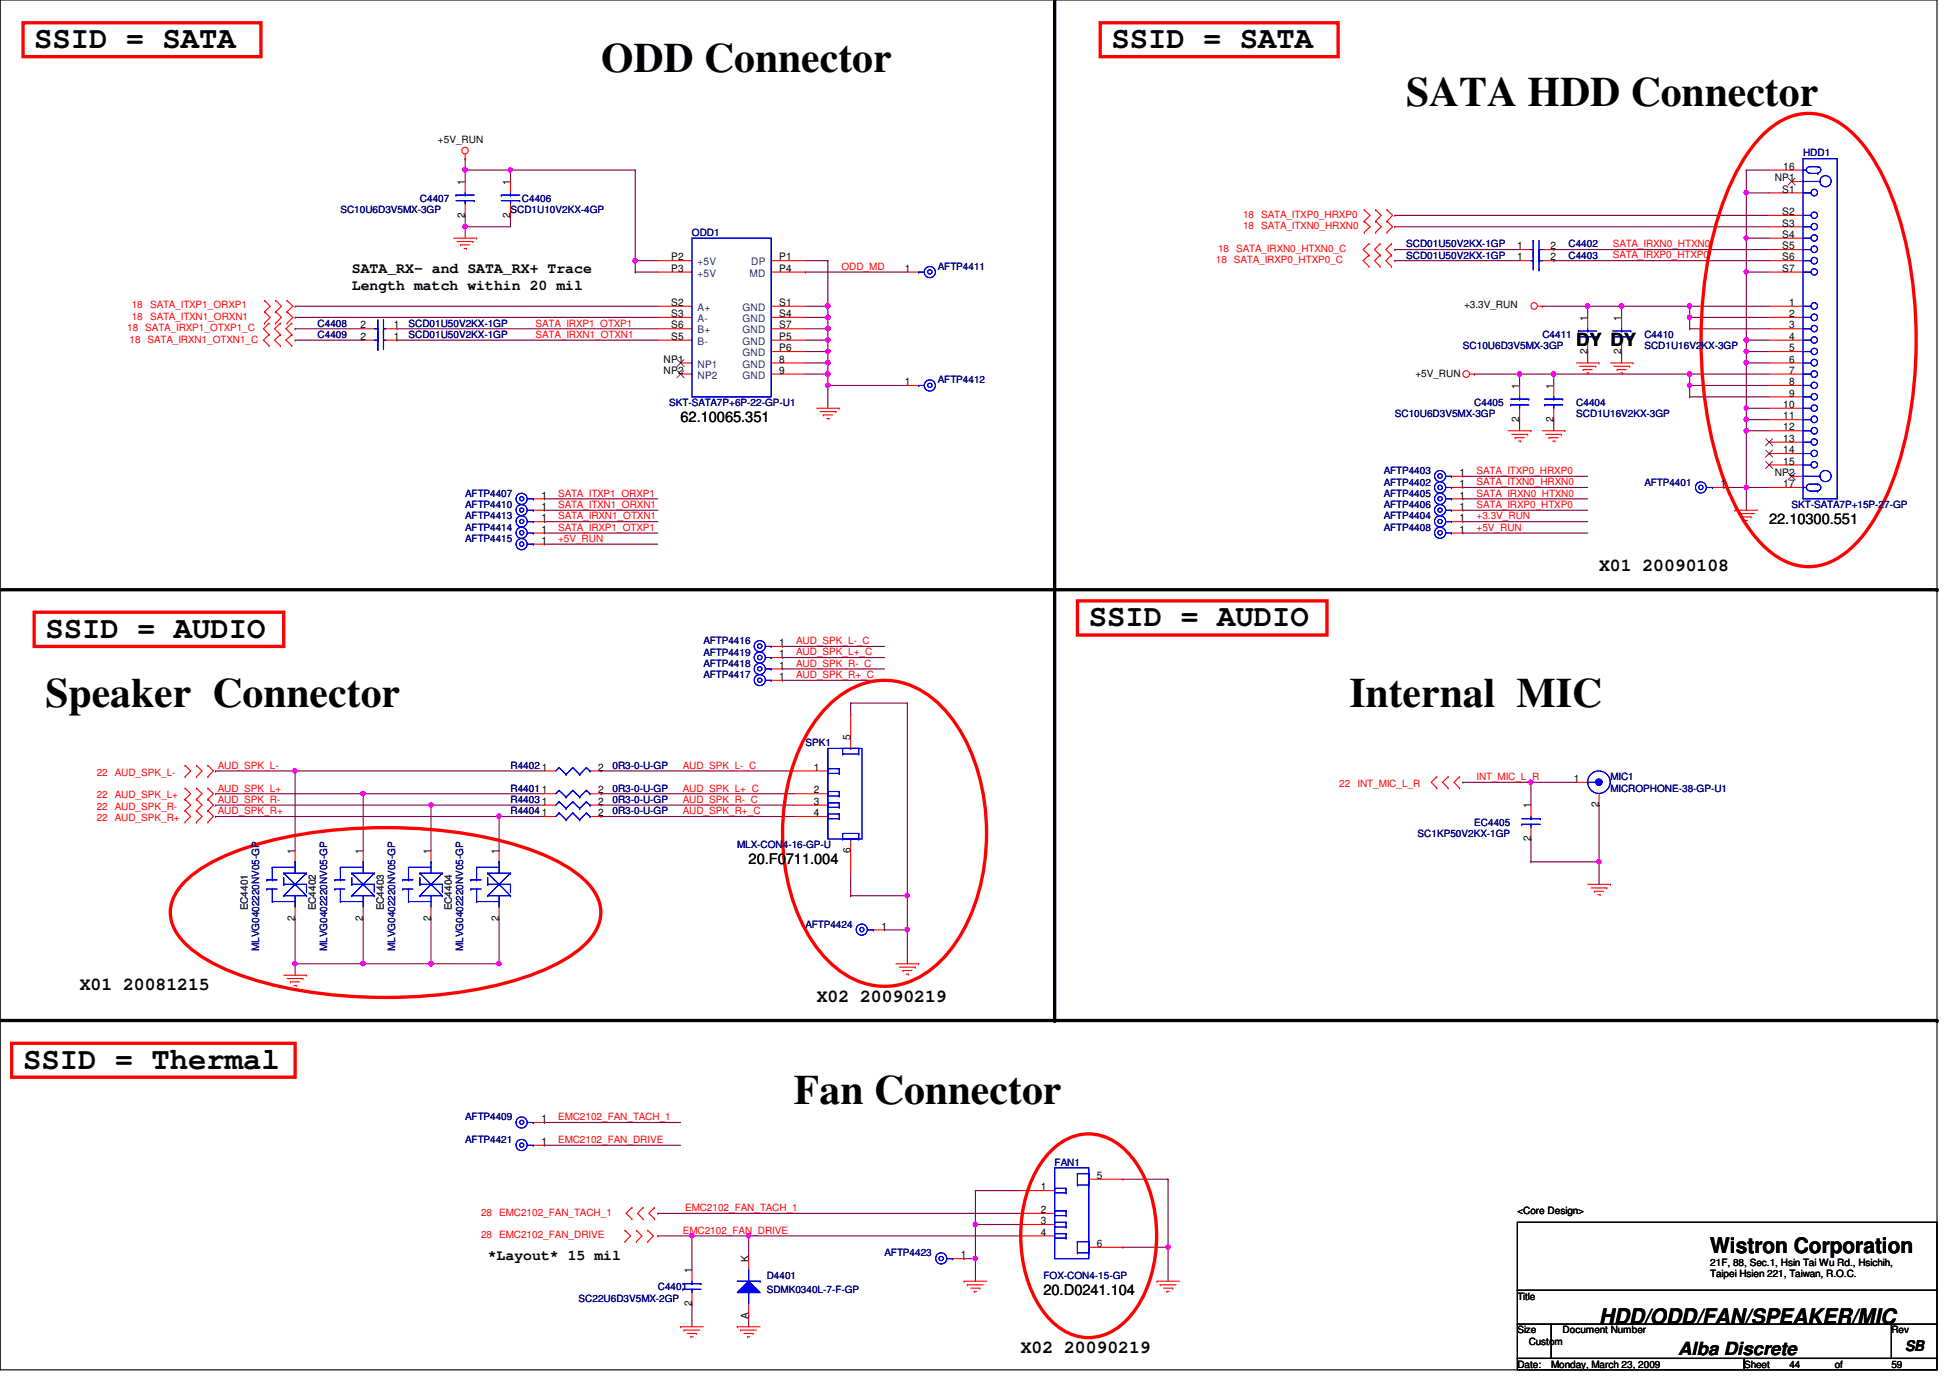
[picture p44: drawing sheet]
<svg xmlns="http://www.w3.org/2000/svg" width="297mm" height="210mm" viewBox="0 0 297 210" stroke-linecap="round" stroke-linejoin="round" font-family="sans-serif">
<defs><g id="words">
<g font-size="6.3">
<text x="91.6" y="11">ODD Connector</text>
<text x="214.2" y="16.2">SATA HDD Connector</text>
<text x="6.9" y="107.7">Speaker Connector</text>
<text x="205.6" y="107.7">Internal MIC</text>
<text x="120.9" y="168.1">Fan Connector</text>
</g>
<g font-size="4.7">
<text x="5.2" y="7.3">SSID = SATA</text>
<text x="169.3" y="7.3">SSID = SATA</text>
<text x="165.9" y="95.4">SSID = AUDIO</text>
<text x="6.9" y="97.1">SSID = AUDIO</text>
<text x="3.5" y="162.8">SSID = Thermal</text>
</g>
<g font-size="3.3">
<text x="260.5" y="190.9">Wistron Corporation</text>
<text x="243.6" y="201.6">HDD/ODD/FAN/SPEAKER/MIC</text>
</g>
<g font-size="2.8">
<text x="240.1" y="52.7">DY DY</text>
<text x="243.6" y="87">X01 20090108</text>
<text x="12.1" y="150.9">X01 20081215</text>
<text x="124.4" y="152.6">X02 20090219</text>
<text x="155.5" y="206.1">X02 20090219</text>
<text x="255.6" y="206.3">Alba Discrete</text>
</g>
<g font-size="2.2">
<text x="53.6" y="41.6">SATA_RX- and SATA_RX+ Trace</text>
<text x="53.6" y="44.1">Length match within 20 mil</text>
<text x="103.7" y="64.2">62.10065.351</text>
<text x="269.5" y="79.8">22.10300.551</text>
<text x="114" y="131.6">20.F0711.004</text>
<text x="74.3" y="191.9">*Layout* 15 mil</text>
<text x="159" y="197.2">20.D0241.104</text>
<text x="290.2" y="205.8">SB</text>
</g>
<g font-size="1.6">
<text x="70.8" y="28.2" transform="rotate(-90 70.8 28.2)">1</text>
<text x="77.7" y="28.2" transform="rotate(-90 77.7 28.2)">1</text>
<text x="270.3" y="27.6">NP1</text>
<text x="271.5" y="29.3">S1</text>
<text x="271.6" y="25.9">16</text>
<text x="70.8" y="33.1" transform="rotate(-90 70.8 33.1)">2</text>
<text x="77.7" y="33.1" transform="rotate(-90 77.7 33.1)">2</text>
<text x="271.5" y="32.8">S2</text>
<text x="271.5" y="34.5">S3</text>
<text x="102.2" y="39.7">P2</text>
<text x="102.2" y="41.4">P3</text>
<text x="118.7" y="39.7">P1</text>
<text x="118.7" y="41.4">P4</text>
<text x="137.8" y="41.4">1</text>
<text x="231.1" y="39.7">1</text>
<text x="231.1" y="38">1</text>
<text x="236.2" y="39.7">2</text>
<text x="236.2" y="38">2</text>
<text x="271.5" y="36.2">S4</text>
<text x="271.5" y="38">S5</text>
<text x="271.5" y="39.7">S6</text>
<text x="271.5" y="41.4">S7</text>
<text x="102.2" y="46.6">S2</text>
<text x="118.7" y="46.6">S1</text>
<text x="272.5" y="46.6">1</text>
<text x="54.9" y="51.8">2</text>
<text x="54.9" y="50">2</text>
<text x="60" y="51.8">1</text>
<text x="60" y="50">1</text>
<text x="102.2" y="48.3">S3</text>
<text x="102.2" y="51.8">S5</text>
<text x="102.2" y="50">S6</text>
<text x="118.7" y="48.3">S4</text>
<text x="118.7" y="50">S7</text>
<text x="118.7" y="51.8">P5</text>
<text x="118.7" y="53.5">P6</text>
<text x="241.8" y="53.9" transform="rotate(-90 241.8 53.9)">2</text>
<text x="241.8" y="48.9" transform="rotate(-90 241.8 48.9)">1</text>
<text x="247" y="53.9" transform="rotate(-90 247 53.9)">2</text>
<text x="247" y="48.9" transform="rotate(-90 247 48.9)">1</text>
<text x="272.5" y="48.3">2</text>
<text x="272.5" y="50">3</text>
<text x="272.5" y="51.8">4</text>
<text x="272.5" y="53.5">5</text>
<text x="101.1" y="55.2">NP1</text>
<text x="101.1" y="56.9">NP2</text>
<text x="118.7" y="55.2">8</text>
<text x="118.7" y="56.9">9</text>
<text x="137.8" y="58.7">1</text>
<text x="231.4" y="59.2" transform="rotate(-90 231.4 59.2)">1</text>
<text x="236.6" y="59.2" transform="rotate(-90 236.6 59.2)">1</text>
<text x="272.5" y="55.2">6</text>
<text x="272.5" y="56.9">7</text>
<text x="272.5" y="58.7">8</text>
<text x="231.4" y="64.3" transform="rotate(-90 231.4 64.3)">2</text>
<text x="236.6" y="64.3" transform="rotate(-90 236.6 64.3)">2</text>
<text x="271.6" y="62.1">10</text>
<text x="271.6" y="63.9">11</text>
<text x="271.6" y="65.6">12</text>
<text x="272.5" y="60.4">9</text>
<text x="271.6" y="67.3">13</text>
<text x="271.6" y="69">14</text>
<text x="271.6" y="70.8">15</text>
<text x="82.5" y="75.9">1</text>
<text x="82.5" y="77.7">1</text>
<text x="222.3" y="74.2">1</text>
<text x="222.3" y="72.5">1</text>
<text x="222.3" y="75.9">1</text>
<text x="222.3" y="77.7">1</text>
<text x="262.1" y="74.2">1</text>
<text x="270.3" y="72.5">NP2</text>
<text x="271.6" y="74.2">17</text>
<text x="82.5" y="82.8">1</text>
<text x="82.5" y="79.4">1</text>
<text x="82.5" y="81.2">1</text>
<text x="222.3" y="79.4">1</text>
<text x="222.3" y="81.2">1</text>
<text x="118.7" y="98.4">1</text>
<text x="118.7" y="101.9">1</text>
<text x="118.7" y="100.1">1</text>
<text x="118.7" y="103.6">1</text>
<text x="129.5" y="112.8" transform="rotate(-90 129.5 112.8)">5</text>
<text x="82.5" y="117.4">1</text>
<text x="91.1" y="117.4">2</text>
<text x="124" y="117.4">1</text>
<text x="239.7" y="119.1">1</text>
<text x="82.5" y="120.9">1</text>
<text x="82.5" y="122.6">1</text>
<text x="82.5" y="124.3">1</text>
<text x="91.1" y="120.9">2</text>
<text x="91.1" y="122.6">2</text>
<text x="91.1" y="124.3">2</text>
<text x="124" y="120.9">2</text>
<text x="124" y="122.6">3</text>
<text x="124" y="124.3">4</text>
<text x="233.2" y="123.1" transform="rotate(-90 233.2 123.1)">1</text>
<text x="243.5" y="123" transform="rotate(-90 243.5 123)">2</text>
<text x="44.9" y="130" transform="rotate(-90 44.9 130)">1</text>
<text x="55.3" y="130" transform="rotate(-90 55.3 130)">1</text>
<text x="65.6" y="130" transform="rotate(-90 65.6 130)">1</text>
<text x="76" y="130" transform="rotate(-90 76 130)">1</text>
<text x="129.5" y="129.9" transform="rotate(-90 129.5 129.9)">6</text>
<text x="233.2" y="128.1" transform="rotate(-90 233.2 128.1)">2</text>
<text x="44.9" y="140.3" transform="rotate(-90 44.9 140.3)">2</text>
<text x="55.3" y="140.3" transform="rotate(-90 55.3 140.3)">2</text>
<text x="65.6" y="140.3" transform="rotate(-90 65.6 140.3)">2</text>
<text x="76" y="140.3" transform="rotate(-90 76 140.3)">2</text>
<text x="134.3" y="141.6">1</text>
<text x="82.5" y="170.9">1</text>
<text x="82.5" y="174.4">1</text>
<text x="167.1" y="179.6">5</text>
<text x="158.5" y="181.3">1</text>
<text x="158.5" y="184.8">2</text>
<text x="146.3" y="191.7">1</text>
<text x="158.5" y="186.5">3</text>
<text x="158.5" y="188.2">4</text>
<text x="167.1" y="189.9">6</text>
<text x="105.4" y="193.9" transform="rotate(-90 105.4 193.9)">1</text>
<text x="114" y="192.2" transform="rotate(-90 114 192.2)">K</text>
<text x="105.4" y="199" transform="rotate(-90 105.4 199)">2</text>
<text x="114" y="200.9" transform="rotate(-90 114 200.9)">A</text>
</g>
<g font-size="1.6" fill="#004080">
<text x="106.3" y="40.4">+5V</text>
<text x="114.4" y="40.4">DP</text>
<text x="106.3" y="47.4">A+</text>
<text x="106.3" y="42.2">+5V</text>
<text x="113.1" y="47.4">GND</text>
<text x="114.2" y="42.2">MD</text>
<text x="106.3" y="49.1">A-</text>
<text x="106.3" y="52.5">B-</text>
<text x="106.3" y="50.8">B+</text>
<text x="113.1" y="49.1">GND</text>
<text x="113.1" y="50.8">GND</text>
<text x="113.1" y="52.5">GND</text>
<text x="106.3" y="56">NP1</text>
<text x="106.3" y="57.7">NP2</text>
<text x="113.1" y="54.3">GND</text>
<text x="113.1" y="56">GND</text>
<text x="113.1" y="57.7">GND</text>
</g>
<g font-size="1.5">
<text x="66.7" y="21.8">+5V_RUN</text>
<text x="223" y="47">+3.3V_RUN</text>
<text x="215.6" y="57.4">+5V_RUN</text>
<text x="231.1" y="185">&lt;Core Design&gt;</text>
<text x="231.1" y="198">Title</text>
<text x="260.5" y="192.8">21F, 88, Sec.1, Hsin Tai Wu Rd., Hsichih,</text>
<text x="260.5" y="194.6">Taipei Hsien 221, Taiwan, R.O.C.</text>
<text x="231.1" y="203.1">Size</text>
<text x="238" y="203.1">Document Number</text>
<text x="288.1" y="203.1">Rev</text>
<text x="231.1" y="208.3">Date:</text>
<text x="232.9" y="204.9">Custom</text>
<text x="236.3" y="208.3">Monday, March 23, 2009</text>
<text x="265.7" y="208.3">Sheet</text>
<text x="272.6" y="208.3">44</text>
<text x="279.5" y="208.3">of</text>
<text x="288.1" y="208.3">59</text>
</g>
<g font-size="1.5" fill="#000080">
<text x="274.7" y="23.8">HDD1</text>
<text x="51.9" y="32.5">SC10U6D3V5MX-3GP</text>
<text x="64" y="30.8">C4407</text>
<text x="77.8" y="32.5">SCD1U10V2KX-4GP</text>
<text x="79.5" y="30.8">C4406</text>
<text x="105.4" y="35.9">ODD1</text>
<text x="142.9" y="41.1">AFTP4411</text>
<text x="214.2" y="39.4">SCD01U50V2KX-1GP</text>
<text x="214.2" y="37.7">SCD01U50V2KX-1GP</text>
<text x="238.9" y="39.4">C4403</text>
<text x="238.9" y="37.7">C4402</text>
<text x="48.4" y="51.5">C4409</text>
<text x="48.4" y="49.7">C4408</text>
<text x="62.2" y="51.5">SCD01U50V2KX-1GP</text>
<text x="62.2" y="49.7">SCD01U50V2KX-1GP</text>
<text x="222.8" y="53.2">SC10U6D3V5MX-3GP</text>
<text x="234.9" y="51.5">C4411</text>
<text x="250.5" y="51.5">C4410</text>
<text x="250.5" y="53.2">SCD1U16V2KX-3GP</text>
<text x="142.9" y="58.4">AFTP4412</text>
<text x="101.9" y="61.8">SKT-SATA7P+6P-22-GP-U1</text>
<text x="212.5" y="63.6">SC10U6D3V5MX-3GP</text>
<text x="224.6" y="61.8">C4405</text>
<text x="240.1" y="61.8">C4404</text>
<text x="240.1" y="63.6">SCD1U16V2KX-3GP</text>
<text x="70.9" y="75.6">AFTP4407</text>
<text x="70.9" y="77.4">AFTP4410</text>
<text x="210.8" y="74">AFTP4402</text>
<text x="210.8" y="72.2">AFTP4403</text>
<text x="210.8" y="75.6">AFTP4405</text>
<text x="210.8" y="77.4">AFTP4406</text>
<text x="250.5" y="74">AFTP4401</text>
<text x="272.9" y="77.4">SKT-SATA7P+15P-27-GP</text>
<text x="70.9" y="82.6">AFTP4415</text>
<text x="70.9" y="79.1">AFTP4413</text>
<text x="70.9" y="80.9">AFTP4414</text>
<text x="210.8" y="79.1">AFTP4404</text>
<text x="210.8" y="80.9">AFTP4408</text>
<text x="107.1" y="98.1">AFTP4416</text>
<text x="107.1" y="101.6">AFTP4418</text>
<text x="107.1" y="99.9">AFTP4419</text>
<text x="107.1" y="103.3">AFTP4417</text>
<text x="122.7" y="113.7">SPK1</text>
<text x="77.8" y="117.1">R4402</text>
<text x="93.3" y="117.1">0R3-0-U-GP</text>
<text x="245.3" y="118.8">MIC1</text>
<text x="77.8" y="120.6">R4401</text>
<text x="77.8" y="122.3">R4403</text>
<text x="77.8" y="124">R4404</text>
<text x="93.3" y="120.6">0R3-0-U-GP</text>
<text x="93.3" y="122.3">0R3-0-U-GP</text>
<text x="93.3" y="124">0R3-0-U-GP</text>
<text x="224.6" y="125.8">EC4405</text>
<text x="245.3" y="120.6">MICROPHONE-38-GP-U1</text>
<text x="112.3" y="129.2">MLX-CON4-16-GP-U</text>
<text x="215.9" y="127.5">SC1KP50V2KX-1GP</text>
<text x="122.7" y="141.3">AFTP4424</text>
<text x="39.5" y="144.9" transform="rotate(-90 39.5 144.9)">MLVG0402220NV05-GP</text>
<text x="49.8" y="144.9" transform="rotate(-90 49.8 144.9)">MLVG0402220NV05-GP</text>
<text x="60.2" y="144.9" transform="rotate(-90 60.2 144.9)">MLVG0402220NV05-GP</text>
<text x="70.6" y="144.9" transform="rotate(-90 70.6 144.9)">MLVG0402220NV05-GP</text>
<text x="70.9" y="170.6">AFTP4409</text>
<text x="70.9" y="174.1">AFTP4421</text>
<text x="160.7" y="177.6">FAN1</text>
<text x="134.7" y="191.4">AFTP4423</text>
<text x="100.2" y="196.6">C4401</text>
<text x="116.8" y="194.9">D4401</text>
<text x="116.8" y="196.9">SDMK0340L-7-F-GP</text>
<text x="159" y="194.9">FOX-CON4-15-GP</text>
<text x="88.1" y="198.3">SC22U6D3V5MX-2GP</text>
</g>
<g font-size="1.5" fill="#f00">
<text x="189.4" y="33.2">18 SATA_ITXP0_HRXP0</text>
<text x="189.4" y="34.9">18 SATA_ITXN0_HRXN0</text>
<text x="128.2" y="41.1">ODD_MD</text>
<text x="185.2" y="40.1">18 SATA_IRXP0_HTXP0_C</text>
<text x="185.5" y="38.4">18 SATA_IRXN0_HTXN0_C</text>
<text x="245.7" y="37.7">SATA_IRXN0_HTXN0</text>
<text x="245.7" y="39.4">SATA_IRXP0_HTXP0</text>
<text x="20.1" y="47">18</text>
<text x="22.9" y="47">SATA_ITXP1_ORXP1</text>
<text x="19.4" y="50.5">18 SATA_IRXP1_OTXP1_C</text>
<text x="19.7" y="52.2">18 SATA_IRXN1_OTXN1_C</text>
<text x="20.1" y="48.7">18</text>
<text x="22.9" y="48.7">SATA_ITXN1_ORXN1</text>
<text x="81.6" y="51.5">SATA_IRXN1_OTXN1</text>
<text x="81.6" y="49.7">SATA_IRXP1_OTXP1</text>
<text x="85" y="75.6">SATA_ITXP1_ORXP1</text>
<text x="85" y="77.4">SATA_ITXN1_ORXN1</text>
<text x="224.9" y="72.2">SATA_ITXP0_HRXP0</text>
<text x="224.9" y="73.9">SATA_ITXN0_HRXN0</text>
<text x="224.9" y="75.6">SATA_IRXN0_HTXN0</text>
<text x="224.9" y="77.4">SATA_IRXP0_HTXP0</text>
<text x="85" y="79.1">SATA_IRXN1_OTXN1</text>
<text x="85" y="80.9">SATA_IRXP1_OTXP1</text>
<text x="85" y="82.5">+5V_RUN</text>
<text x="224.9" y="79.1">+3.3V_RUN</text>
<text x="224.9" y="80.9">+5V_RUN</text>
<text x="121.3" y="99.8">AUD_SPK_L+_C</text>
<text x="121.3" y="101.6">AUD_SPK_R-_C</text>
<text x="121.3" y="98.1">AUD_SPK_L-_C</text>
<text x="121.3" y="103.3">AUD_SPK_R+_C</text>
<text x="14.7" y="118.2">22 AUD_SPK_L-</text>
<text x="33.2" y="117.1">AUD_SPK_L-</text>
<text x="104" y="117.1">AUD_SPK_L-_C</text>
<text x="204" y="119.9">22</text>
<text x="206.8" y="119.9">INT_MIC_L_R</text>
<text x="224.9" y="118.8">INT_MIC_L_R</text>
<text x="14.7" y="121.6">22 AUD_SPK_L+</text>
<text x="14.7" y="123.3">22 AUD_SPK_R-</text>
<text x="14.7" y="125.1">22 AUD_SPK_R+</text>
<text x="33.2" y="120.6">AUD_SPK_L+</text>
<text x="33.2" y="122.3">AUD_SPK_R-</text>
<text x="33.2" y="124">AUD_SPK_R+</text>
<text x="104" y="120.6">AUD_SPK_L+_C</text>
<text x="104" y="122.3">AUD_SPK_R-_C</text>
<text x="104" y="124">AUD_SPK_R+_C</text>
<text x="85" y="170.6">EMC2102_FAN_TACH_1</text>
<text x="85" y="174.1">EMC2102_FAN_DRIVE</text>
<text x="73.3" y="185.2">28 EMC2102_FAN_TACH_1</text>
<text x="104.3" y="184.5">EMC2102_FAN_TACH_1</text>
<text x="73.3" y="188.6">28 EMC2102_FAN_DRIVE</text>
<text x="104" y="187.9">EMC2102_FAN_DRIVE</text>
</g>
<g font-size="1.5" fill="#004040">
<text x="37.8" y="138.7" transform="rotate(-90 37.8 138.7)">EC4401</text>
<text x="48.1" y="138.7" transform="rotate(-90 48.1 138.7)">EC4402</text>
<text x="58.5" y="138.7" transform="rotate(-90 58.5 138.7)">EC4403</text>
<text x="68.8" y="138.7" transform="rotate(-90 68.8 138.7)">EC4404</text>
</g>
</g></defs>
<path d="M0 0h295.1v208.7h-295.1z" fill="none" stroke="#000" stroke-width=".17"/>
<path d="M77.8 25.9h.1M77.8 25.9v1.7" fill="none" stroke="#800040" stroke-width=".17"/>
<circle cx="77.7" cy="25.9" r=".32" fill="#f0f"/>
<circle cx="77.7" cy="25.9" r=".32" fill="none" stroke="#f0f" stroke-width=".17"/>
<path d="M70.9 34.5h.1M70.9 34.5v1.8" fill="none" stroke="#800040" stroke-width=".17"/>
<circle cx="70.8" cy="34.5" r=".32" fill="#f0f"/>
<circle cx="70.8" cy="34.5" r=".32" fill="none" stroke="#f0f" stroke-width=".17"/>
<path d="M70.9 24.2h.1M70.9 25.9h.1M70.9 24.2v1.7M70.9 25.9h6.9" fill="none" stroke="#800040" stroke-width=".17"/>
<circle cx="70.8" cy="25.9" r=".32" fill="#f0f"/>
<circle cx="70.8" cy="25.9" r=".32" fill="none" stroke="#f0f" stroke-width=".17"/>
<path d="M70.9 32.8h.1M70.9 25.9h.1M70.9 25.9v1.7M70.9 32.8v1.7" fill="none" stroke="#800040" stroke-width=".17"/>
<circle cx="70.8" cy="25.9" r=".32" fill="#f0f"/>
<circle cx="70.8" cy="25.9" r=".32" fill="none" stroke="#f0f" stroke-width=".17"/>
<path d="M70.9 34.5h.1M77.8 32.8h.1M77.8 32.8v1.7h-6.9M266 55.3h.1M266 55.3h3.5M266 62.2h.1M266 62.2v1.7" fill="none" stroke="#800040" stroke-width=".17"/>
<circle cx="266" cy="62.2" r=".32" fill="#f0f"/>
<circle cx="266" cy="62.2" r=".32" fill="none" stroke="#f0f" stroke-width=".17"/>
<path d="M257.4 58.7h.1M257.4 58.7h12.1" fill="none" stroke="#800040" stroke-width=".17"/>
<circle cx="257.4" cy="58.7" r=".32" fill="#f0f"/>
<circle cx="257.4" cy="58.7" r=".32" fill="none" stroke="#f0f" stroke-width=".17"/>
<path d="M266 29.4h.1M266 29.4h3.5M257.4 58.7h.1M257.4 58.7v1.8M266 62.2h.1M266 62.2h3.5" fill="none" stroke="#800040" stroke-width=".17"/>
<circle cx="266" cy="29.3" r=".33" fill="#f0f"/>
<circle cx="266" cy="29.3" r=".33" fill="none" stroke="#f0f" stroke-width=".17"/>
<path d="M266 36.3h.1M266 36.3h3.5" fill="none" stroke="#800040" stroke-width=".17"/>
<circle cx="266" cy="36.3" r=".32" fill="#f0f"/>
<circle cx="266" cy="36.3" r=".32" fill="none" stroke="#f0f" stroke-width=".17"/>
<path d="M266 36.3h.1M266 36.3v5.1M257.4 48.3h.1M257.4 46.7h.1M257.4 48.3h12.1M257.4 46.7v1.6" fill="none" stroke="#800040" stroke-width=".17"/>
<circle cx="257.3" cy="48.3" r=".33" fill="#f0f"/>
<circle cx="257.3" cy="48.3" r=".33" fill="none" stroke="#f0f" stroke-width=".17"/>
<path d="M247 46.7h.1M247 46.7h10.4" fill="none" stroke="#800040" stroke-width=".17"/>
<circle cx="247" cy="46.6" r=".34" fill="#f0f"/>
<circle cx="247" cy="46.6" r=".34" fill="none" stroke="#f0f" stroke-width=".17"/>
<path d="M266 63.9h.1M266 63.9h3.5" fill="none" stroke="#800040" stroke-width=".17"/>
<circle cx="266" cy="63.9" r=".33" fill="#f0f"/>
<circle cx="266" cy="63.9" r=".33" fill="none" stroke="#f0f" stroke-width=".17"/>
<path d="M266 41.4h.1M266 41.4h3.5M266 63.9h.1M266 63.9v1.7" fill="none" stroke="#800040" stroke-width=".17"/>
<circle cx="266" cy="41.4" r=".32" fill="#f0f"/>
<circle cx="266" cy="41.4" r=".32" fill="none" stroke="#f0f" stroke-width=".17"/>
<g fill="none" stroke="#800040" stroke-width=".17">
<path d="M224.6 57h.1M224.6 57h12.1M231.5 57h.1M231.5 57v1.7M234.9 46.7h.1M234.9 46.7h6.9M236.7 57h.1M236.7 57v1.7M241.8 46.7h.1M241.8 46.7v1.6M247 53.6h.1M247 53.6v1.7"/>
<path d="M257.4 50.1h.1M257.4 48.3h.1M257.4 50.1h12.1M257.4 48.3v1.8M266 41.4h.1M266 41.4v10.4"/>
</g>
<circle cx="231.4" cy="57" r=".33" fill="#f0f"/>
<circle cx="231.4" cy="57" r=".33" fill="none" stroke="#f0f" stroke-width=".17"/>
<path d="M241.8 53.6h.1M241.8 53.6v1.7M257.4 57h.1M257.4 57h12.1M231.5 63.9h.1M231.5 63.9v1.7M236.7 63.9h.1M236.7 63.9v1.7" fill="none" stroke="#800040" stroke-width=".17"/>
<circle cx="257.3" cy="57" r=".33" fill="#f0f"/>
<circle cx="257.3" cy="57" r=".33" fill="none" stroke="#f0f" stroke-width=".17"/>
<path d="M257.4 46.7h.1M257.4 46.7h12.1" fill="none" stroke="#800040" stroke-width=".17"/>
<circle cx="257.3" cy="46.6" r=".33" fill="#f0f"/>
<circle cx="257.3" cy="46.6" r=".33" fill="none" stroke="#f0f" stroke-width=".17"/>
<path d="M241.8 46.7h.1M241.8 46.7h5.2M247 46.7h.1M247 46.7v1.6" fill="none" stroke="#800040" stroke-width=".17"/>
<circle cx="241.8" cy="46.6" r=".33" fill="#f0f"/>
<circle cx="241.8" cy="46.6" r=".33" fill="none" stroke="#f0f" stroke-width=".17"/>
<path d="M266 29.4h.1M266 29.4v6.9M262.6 74.3h.1M262.6 74.3h3.4M266 65.6h.1M266 65.6h3.5" fill="none" stroke="#800040" stroke-width=".17"/>
<circle cx="266" cy="65.6" r=".33" fill="#f0f"/>
<circle cx="266" cy="65.6" r=".33" fill="none" stroke="#f0f" stroke-width=".17"/>
<path d="M212.5 32.8h.1M212.5 32.8h57M266 25.9h.1M266 25.9h3.5M266 51.8h.1M266 51.8h3.5M266 65.6h.1M266 65.6v8.7" fill="none" stroke="#800040" stroke-width=".17"/>
<circle cx="266" cy="51.8" r=".32" fill="#f0f"/>
<circle cx="266" cy="51.8" r=".32" fill="none" stroke="#f0f" stroke-width=".17"/>
<path d="M266 51.8h.1M266 51.8v1.8" fill="none" stroke="#800040" stroke-width=".17"/>
<circle cx="266" cy="51.8" r=".32" fill="#f0f"/>
<circle cx="266" cy="51.8" r=".32" fill="none" stroke="#f0f" stroke-width=".17"/>
<path d="M266 74.3h.1M266 74.3h3.5" fill="none" stroke="#800040" stroke-width=".17"/>
<circle cx="266" cy="74.2" r=".33" fill="#f0f"/>
<circle cx="266" cy="74.2" r=".33" fill="none" stroke="#f0f" stroke-width=".17"/>
<path d="M266 53.6h.1M266 53.6v1.7M266 53.6h3.5M266 74.3h.1M266 74.3v3.4" fill="none" stroke="#800040" stroke-width=".17"/>
<circle cx="266" cy="53.5" r=".32" fill="#f0f"/>
<circle cx="266" cy="53.5" r=".32" fill="none" stroke="#f0f" stroke-width=".17"/>
<path d="M212.5 34.5h.1M212.5 34.5h57M266 25.9h.1M266 25.9v3.5M266 55.3h.1M266 55.3v6.9" fill="none" stroke="#800040" stroke-width=".17"/>
<circle cx="266" cy="55.2" r=".33" fill="#f0f"/>
<circle cx="266" cy="55.2" r=".33" fill="none" stroke="#f0f" stroke-width=".17"/>
<path d="M236.7 57h.1M236.7 57h20.7M257.4 57h.1M257.4 57v1.7M257.4 60.5h.1M257.4 60.5h12.1" fill="none" stroke="#800040" stroke-width=".17"/>
<circle cx="236.6" cy="57" r=".34" fill="#f0f"/>
<circle cx="236.6" cy="57" r=".34" fill="none" stroke="#f0f" stroke-width=".17"/>
<path d="M105.4 188.3h.1M105.4 198.6h.1M105.4 188.3v5.2M105.4 198.6v3.5M114 188.3h.1M114 188.3v3.4M146.9 191.7h.1M146.9 191.7h1.7M148.6 191.7h.1M148.6 191.7v3.5M114 200.4h.1M114 200.4v1.7" fill="none" stroke="#800040" stroke-width=".17"/>
<circle cx="148.6" cy="191.7" r=".32" fill="#f0f"/>
<circle cx="148.6" cy="191.7" r=".32" fill="none" stroke="#f0f" stroke-width=".17"/>
<g fill="none" stroke="#800040" stroke-width=".17">
<path d="M82.9 174.5h.1M82.9 171h.1M82.9 174.5h20.8M82.9 171h20.8M100.2 188.3h.1M100.2 184.8h.1M100.2 188.3h5.2M100.2 184.8h55.3M114 188.3h.1M114 188.3h41.5M148.6 186.5h.1M148.6 186.5h6.9"/>
<path d="M148.6 186.5v5.2"/>
</g>
<circle cx="114" cy="188.2" r=".32" fill="#f0f"/>
<circle cx="114" cy="188.2" r=".32" fill="none" stroke="#f0f" stroke-width=".17"/>
<path d="M171 179.6h.1M171 179.6h6.9M177.9 190h.1M177.9 190v5.2" fill="none" stroke="#800040" stroke-width=".17"/>
<circle cx="177.9" cy="190" r=".33" fill="#f0f"/>
<circle cx="177.9" cy="190" r=".33" fill="none" stroke="#f0f" stroke-width=".17"/>
<g fill="none" stroke="#800040" stroke-width=".17">
<path d="M77.8 25.9h.1M77.8 25.9h19M122.7 41.4h.1M122.7 41.4h15.5M126.1 58.7h.1M126.1 58.7h12.1M119.2 98.5h.1M119.2 98.5h15.5M119.2 100.2h.1M119.2 101.9h.1M119.2 103.6h.1M119.2 100.2h15.5"/>
<path d="M119.2 101.9h15.5M119.2 103.6h15.5M45 146.8h.1M45 146.8h10.3M65.7 146.8h.1M65.7 146.8h10.3M171 190h.1M171 190h6.9"/>
</g>
<circle cx="76" cy="146.8" r=".32" fill="#f0f"/>
<circle cx="76" cy="146.8" r=".32" fill="none" stroke="#f0f" stroke-width=".17"/>
<circle cx="65.7" cy="146.8" r=".33" fill="#f0f"/>
<circle cx="65.7" cy="146.8" r=".33" fill="none" stroke="#f0f" stroke-width=".17"/>
<path d="M55.3 146.8h.1M55.3 146.8h10.4" fill="none" stroke="#800040" stroke-width=".17"/>
<circle cx="65.7" cy="146.8" r=".33" fill="#f0f"/>
<circle cx="65.7" cy="146.8" r=".33" fill="none" stroke="#f0f" stroke-width=".17"/>
<circle cx="55.3" cy="146.8" r=".33" fill="#f0f"/>
<circle cx="55.3" cy="146.8" r=".33" fill="none" stroke="#f0f" stroke-width=".17"/>
<path d="M32.8 117.4h.1M32.8 117.4h12.2M55.3 120.9h.1M55.3 120.9h27.6M76 124.4h.1M76 124.4h6.9M91.6 120.9h.1M91.6 120.9h29.3" fill="none" stroke="#800040" stroke-width=".17"/>
<circle cx="76" cy="124.3" r=".33" fill="#f0f"/>
<circle cx="76" cy="124.3" r=".33" fill="none" stroke="#f0f" stroke-width=".17"/>
<path d="M32.8 120.9h.1M32.8 120.9h22.5M65.7 122.6h.1M65.7 139.9h.1M65.7 122.6h17.2M65.7 139.9v6.9M91.6 122.6h.1M91.6 122.6h29.3" fill="none" stroke="#800040" stroke-width=".17"/>
<circle cx="55.3" cy="120.9" r=".33" fill="#f0f"/>
<circle cx="55.3" cy="120.9" r=".33" fill="none" stroke="#f0f" stroke-width=".17"/>
<path d="M45 117.4h.1M45 117.4h37.9" fill="none" stroke="#800040" stroke-width=".17"/>
<circle cx="44.9" cy="117.4" r=".33" fill="#f0f"/>
<circle cx="44.9" cy="117.4" r=".33" fill="none" stroke="#f0f" stroke-width=".17"/>
<path d="M45 117.4h.1M45 117.4v12.1M32.8 122.6h.1M32.8 122.6h32.9M55.3 120.9h.1M55.3 120.9v8.6M65.7 122.6h.1M65.7 122.6v6.9M76 139.9h.1M76 139.9v6.9" fill="none" stroke="#800040" stroke-width=".17"/>
<circle cx="65.7" cy="122.6" r=".33" fill="#f0f"/>
<circle cx="65.7" cy="122.6" r=".33" fill="none" stroke="#f0f" stroke-width=".17"/>
<path d="M91.6 117.4h.1M91.6 117.4h29.3M45 139.9h.1M45 139.9v6.9" fill="none" stroke="#800040" stroke-width=".17"/>
<circle cx="44.9" cy="146.8" r=".32" fill="#f0f"/>
<circle cx="44.9" cy="146.8" r=".32" fill="none" stroke="#f0f" stroke-width=".17"/>
<path d="M233.2 119.2h.1M233.2 119.2h6.9M55.3 139.9h.1M55.3 139.9v6.9M91.6 124.4h.1M91.6 124.4h29.3M233.2 131.3h.1M233.2 127.8h.1M233.2 131.3h10.4M233.2 127.8v3.5M45 146.8h.1M45 146.8v1.7" fill="none" stroke="#800040" stroke-width=".17"/>
<circle cx="233.2" cy="119.1" r=".32" fill="#f0f"/>
<circle cx="233.2" cy="119.1" r=".32" fill="none" stroke="#f0f" stroke-width=".17"/>
<path d="M222.8 119.2h.1M222.8 119.2h10.4M233.2 119.2h.1M233.2 119.2v3.4M243.6 122.6h.1M243.6 131.3h.1M243.6 122.6v12.1" fill="none" stroke="#800040" stroke-width=".17"/>
<circle cx="243.6" cy="131.2" r=".32" fill="#f0f"/>
<circle cx="243.6" cy="131.2" r=".32" fill="none" stroke="#f0f" stroke-width=".17"/>
<path d="M105.4 188.3h.1M105.4 188.3h8.6" fill="none" stroke="#800040" stroke-width=".17"/>
<circle cx="105.4" cy="188.2" r=".32" fill="#f0f"/>
<circle cx="105.4" cy="188.2" r=".32" fill="none" stroke="#f0f" stroke-width=".17"/>
<g fill="none" stroke="#800040" stroke-width=".17">
<path d="M96.8 39.7h.1M96.8 39.7v1.7M126.1 58.7h.1M126.1 58.7v3.5M82.9 76h.1M82.9 77.7h.1M82.9 79.5h.1M82.9 76h17.3M82.9 77.7h17.3M82.9 79.5h17.3M222.8 72.6h.1M222.8 74.3h.1"/>
<path d="M222.8 76h.1M222.8 77.7h.1M222.8 79.5h.1M222.8 76h19M222.8 77.7h19M222.8 79.5h19M222.8 72.6h19M222.8 74.3h19M82.9 81.2h.1M82.9 82.9h.1M82.9 81.2h17.3M82.9 82.9h17.3"/>
<path d="M222.8 81.2h.1M222.8 81.2h19M177.9 179.6h.1M177.9 179.6v10.4"/>
</g>
<circle cx="96.7" cy="39.7" r=".33" fill="#f0f"/>
<circle cx="96.7" cy="39.7" r=".33" fill="none" stroke="#f0f" stroke-width=".17"/>
<path d="M96.8 39.7h.1M96.8 25.9h.1M96.8 39.7h3.4M96.8 25.9v13.8M122.7 39.7h3.4M126.1 39.7h.1M126.1 39.7v7M96.8 41.4h.1M96.8 41.4h3.4M126.1 46.7h.1" fill="none" stroke="#800040" stroke-width=".17"/>
<circle cx="126.1" cy="46.6" r=".34" fill="#f0f"/>
<circle cx="126.1" cy="46.6" r=".34" fill="none" stroke="#f0f" stroke-width=".17"/>
<path d="M122.7 46.7h3.4M126.1 46.7h.1M126.1 48.3h.1M126.1 46.7v1.6" fill="none" stroke="#800040" stroke-width=".17"/>
<circle cx="126.1" cy="48.3" r=".34" fill="#f0f"/>
<circle cx="126.1" cy="48.3" r=".34" fill="none" stroke="#f0f" stroke-width=".17"/>
<path d="M122.7 48.3h3.4M126.1 48.3h.1M126.1 50.1h.1M126.1 48.3v1.8" fill="none" stroke="#800040" stroke-width=".17"/>
<circle cx="126.1" cy="50.1" r=".33" fill="#f0f"/>
<circle cx="126.1" cy="50.1" r=".33" fill="none" stroke="#f0f" stroke-width=".17"/>
<path d="M122.7 50.1h3.4M126.1 50.1h.1M126.1 51.8h.1M126.1 50.1v1.7" fill="none" stroke="#800040" stroke-width=".17"/>
<circle cx="126.1" cy="51.8" r=".33" fill="#f0f"/>
<circle cx="126.1" cy="51.8" r=".33" fill="none" stroke="#f0f" stroke-width=".17"/>
<path d="M122.7 51.8h3.4M126.1 51.8h.1M126.1 53.6h.1M126.1 51.8v1.8" fill="none" stroke="#800040" stroke-width=".17"/>
<circle cx="126.1" cy="53.5" r=".33" fill="#f0f"/>
<circle cx="126.1" cy="53.5" r=".33" fill="none" stroke="#f0f" stroke-width=".17"/>
<path d="M122.7 53.6h3.4M126.1 53.6h.1M126.1 55.3h.1M126.1 53.6v1.7" fill="none" stroke="#800040" stroke-width=".17"/>
<circle cx="126.1" cy="55.2" r=".34" fill="#f0f"/>
<circle cx="126.1" cy="55.2" r=".34" fill="none" stroke="#f0f" stroke-width=".17"/>
<path d="M122.7 55.3h3.4M122.7 57h3.4M126.1 55.3h.1M126.1 57h.1M126.1 55.3v1.7" fill="none" stroke="#800040" stroke-width=".17"/>
<circle cx="126.1" cy="57" r=".34" fill="#f0f"/>
<circle cx="126.1" cy="57" r=".34" fill="none" stroke="#f0f" stroke-width=".17"/>
<path d="M126.1 58.7h.1M126.1 57v1.7" fill="none" stroke="#800040" stroke-width=".17"/>
<circle cx="126.1" cy="58.7" r=".33" fill="#f0f"/>
<circle cx="126.1" cy="58.7" r=".33" fill="none" stroke="#f0f" stroke-width=".17"/>
<path d="M148.6 181.4h.1M148.6 186.5h.1M148.6 181.4h6.9M148.6 181.4v5.1" fill="none" stroke="#800040" stroke-width=".17"/>
<circle cx="148.5" cy="186.5" r=".33" fill="#f0f"/>
<circle cx="148.5" cy="186.5" r=".33" fill="none" stroke="#f0f" stroke-width=".17"/>
<path d="M129.6 107.1h.1M129.6 107.1h8.6M138.2 107.1h.1M138.2 107.1v29.3h-8.6M129.6 136.4h.1M138.2 141.6h.1M138.2 141.6v5.2" fill="none" stroke="#800040" stroke-width=".17"/>
<circle cx="138.2" cy="141.6" r=".33" fill="#f0f"/>
<circle cx="138.2" cy="141.6" r=".33" fill="none" stroke="#f0f" stroke-width=".17"/>
<g fill="none" stroke="#800040" stroke-width=".17">
<path d="M212.5 38h.1M212.5 39.7h.1M212.5 38h19M212.5 39.7h19M236.7 38h.1M236.7 39.7h.1M236.7 38h32.8M236.7 39.7h32.8M45 50.1h.1M45 51.8h.1M45 46.7h.1M45 48.3h.1"/>
<path d="M45 51.8h10.3M45 50.1h10.3M45 46.7h55.2M45 48.3h55.2M60.5 51.8h.1M60.5 50.1h.1M60.5 51.8h39.7M60.5 50.1h39.7M129.6 108.8h.1M129.6 107.1v1.7M32.8 124.4h.1M32.8 124.4h43.2v5.1"/>
<path d="M76 129.5h.1M129.6 136.4h.1M129.6 133v3.4M138.2 136.4h.1M138.2 136.4v5.2h-3.5M134.7 141.6h.1"/>
</g>
<circle cx="138.2" cy="136.4" r=".32" fill="#f0f"/>
<circle cx="138.2" cy="136.4" r=".32" fill="none" stroke="#f0f" stroke-width=".17"/>
<g fill="none" stroke="#f00" stroke-width=".17">
<path d="M69.1 36.3h3.5M69.6 36.8h2.4M70.1 37.3h.1M70.1 37.3h1.4M70.7 37.8h.3M70.9 24.2h.1M70.9 23.5v.7M70.9 27.6v1.8M70.9 31.1v1.7M71 37.8h.1M72 36.8h.1M72.6 36.3h.1"/>
<path d="M207.8 33.7h.1M207.8 32h.1M207.8 35.4h.1M207.8 32l.9 .8-.9 .9M207.8 33.7l.9 .8-.9 .9M208.5 38.9h.1M208.5 37.1h.1M208.5 37.1l-.9 .9 .9 .9M208.5 38.9l-.9 .8 .9 .9M209.5 32h.1M209.5 33.7h.1M209.5 35.4h.1"/>
<path d="M209.5 32l.9 .8-.9 .9M209.5 33.7l.9 .8-.9 .9M210.2 37.1h.1M210.2 38.9h.1M210.2 37.1l-.8 .9 .8 .9M210.2 38.9l-.8 .8 .8 .9M211.3 33.7h.1M211.3 32h.1M211.3 35.4h.1M211.3 33.7l.8 .8-.8 .9M211.3 32l.8 .8-.8 .9M212 38.9h.1"/>
<path d="M212 37.1h.1M212 37.1l-.9 .9 .9 .9M212 38.9l-.9 .8 .9 .9M231.5 39.7h1.7M231.5 38h1.7M234.9 39.7h1.8M234.9 38h1.8M269.5 36.3h5.2M269.5 39.7h5.2M269.5 38h5.2M269.5 29.4h5.2M269.5 32.8h5.2"/>
<path d="M269.5 34.5h5.2M269.5 25.9h5.2M272.9 27.6h1.8M40.3 47.5h.1M40.3 45.8h.1M40.3 49.2h.1M40.3 45.8l.8 .9-.8 .8M40.3 47.5l.8 .8-.8 .9M41 52.7h.1M41 51h.1M41 49.2h.1M41 51l-.9 .8 .9 .9"/>
<path d="M41 49.2l-.9 .9 .9 .9M42 45.8h.1M42 47.5h.1M42 49.2h.1M42 45.8l.9 .9-.9 .8M42 47.5l.9 .8-.9 .9M42.7 51h.1M42.7 52.7h.1M42.7 49.2h.1M42.7 51l-.9 .8 .9 .9M42.7 49.2l-.9 .9 .9 .9M43.7 47.5h.1"/>
<path d="M43.7 45.8h.1M43.7 49.2h.1M43.7 45.8l.9 .9-.9 .8M43.7 47.5l.9 .8-.9 .9M44.4 52.7h.1M44.4 51h.1M44.4 49.2h.1M44.4 51l-.8 .8 .8 .9M44.4 49.2l-.8 .9 .8 .9M138.2 41.4h1.8M138.2 58.7h1.8M208.5 40.6h.1"/>
<path d="M210.2 40.6h.1M212 40.6h.1M223.9 57h.7M224.6 57h.1M231.5 58.7v1.8M234.2 46.7h.7M234.9 46.7h.1M240.1 55.3h3.5M240.6 55.8h2.5M241.2 56.3h.1M241.2 56.3h1.3M241.7 56.8h.3"/>
<path d="M241.8 48.3v1.8M241.8 51.8v1.8M242 56.8h.1M243.1 55.8h.1M243.6 55.3h.1M245.3 55.3h3.4M245.8 55.8h2.4M246.3 56.3h.1M246.3 56.3h1.4M246.8 56.8h.4M247.2 56.8h.1M248.2 55.8h.1"/>
<path d="M248.7 55.3h.1M269.5 55.3h5.2M269.5 46.7h5.2M269.5 57h5.2M269.5 41.4h5.2M269.5 58.7h5.2M269.5 48.3h5.2M269.5 50.1h5.2M269.5 51.8h5.2M269.5 53.6h5.2M81.2 77.7h1.7M81.2 79.5h1.7"/>
<path d="M81.2 76h1.7M124.4 62.2h3.4M124.9 62.7h2.4M125.4 63.2h.1M125.4 63.2h1.4M125.9 63.8h.4M126.3 63.8h.1M127.3 62.7h.1M127.8 62.2h.1M221.1 79.5h1.7M221.1 74.3h1.7M221.1 72.6h1.7"/>
<path d="M229.7 65.6h3.5M230.3 66.2h2.4M230.8 66.7h.1M230.8 66.7h1.4M231.3 67.2h.3M231.5 62.2v1.7M231.6 67.2h.1M232.7 66.2h.1M233.2 65.6h.1M234.9 65.6h3.5M235.5 66.2h2.4M236 66.7h.1"/>
<path d="M236 66.7h1.4M236.5 67.2h.4M236.9 67.2h.1M237.9 66.2h.1M238.4 65.6h.1M260.9 74.3h1.7M264.3 77.7h.1M264.3 77.7h3.5M264.8 78.2h.1M264.8 78.2h2.4M265.3 78.7h1.4M265.8 79.3h.1"/>
<path d="M265.8 79.3h.4M266.7 78.7h.1M269.5 65.6h5.2M269.5 62.2h5.2M269.5 74.3h5.2M269.5 60.5h5.2M269.5 63.9h5.2M269.5 67.4h5.2M269.5 69.1h5.2M269.5 70.8h5.2M272.9 72.6h1.8M81.2 82.9h1.7"/>
<path d="M81.2 81.2h1.7M28.2 118.3h.1M28.2 116.6h.1M28.2 116.6l.8 .8-.8 .9M29.9 116.6h.1M29.9 118.3h.1M29.9 116.6l.9 .8-.9 .9M31.7 118.3h.1M31.7 116.6h.1M31.7 116.6l.8 .8-.8 .9M82.9 117.4h1.8M89.9 117.4h1.7"/>
<path d="M218.9 118.3h.1M218.9 118.3l-.9 .9 .9 .9M220.6 118.3h.1M220.6 118.3l-.9 .9 .9 .9M222.3 118.3h.1M222.3 118.3l-.8 .9 .8 .9M28.2 121.8h.1M28.2 120.1h.1M28.2 123.5h.1M28.2 125.2h.1M28.2 121.8l.8 .8-.8 .9M28.2 120.1l.8 .8-.8 .9"/>
<path d="M28.2 123.5l.8 .9-.8 .8M29.9 120.1h.1M29.9 121.8h.1M29.9 123.5h.1M29.9 125.2h.1M29.9 120.1l.9 .8-.9 .9M29.9 121.8l.9 .8-.9 .9M29.9 123.5l.9 .9-.9 .8M31.7 121.8h.1M31.7 120.1h.1M31.7 123.5h.1M31.7 125.2h.1"/>
<path d="M31.7 120.1l.8 .8-.8 .9M31.7 121.8l.8 .8-.8 .9M31.7 123.5l.8 .9-.8 .8M65.7 129.5v1.8M65.7 138.2v1.7M82.9 120.9h1.8M82.9 122.6h1.8M82.9 124.4h1.8M89.9 120.9h1.7M89.9 122.6h1.7M89.9 124.4h1.7M218.9 120.1h.1"/>
<path d="M220.6 120.1h.1M222.3 120.1h.1M241.8 134.7h3.5M242.4 135.3h2.4M242.9 135.8h.1M242.9 135.8h1.4M243.4 136.3h.4M243.8 136.3h.1M244.8 135.3h.1M245.3 134.7h.1M43.2 148.5h3.5M43.7 149.1h2.4"/>
<path d="M44.2 149.6h.1M44.2 149.6h1.4M44.8 150.1h.3M45.1 150.1h.1M46.1 149.1h.1M46.7 148.5h.1M133 141.6h1.7M136.5 146.8h3.5M137 147.3h2.4M137.5 147.8h.1M137.5 147.8h1.4M138 148.4h.4"/>
<path d="M138.4 148.4h.1M139.4 147.3h.1M140 146.8h.1M165.9 179.6h5.1M95.2 189.1h.1M95.2 187.4h.1M95.2 187.4l.9 .9-.9 .8M96.3 185.7h.1M96.3 183.9h.1M96.3 183.9l-.9 .9 .9 .9M96.9 187.4h.1M96.9 189.1h.1"/>
<path d="M96.9 187.4l.9 .9-.9 .8M98 183.9h.1M98 185.7h.1M98 183.9l-.9 .9 .9 .9M98.7 189.1h.1M98.7 187.4h.1M98.7 187.4l.8 .9-.8 .8M99.7 185.7h.1M99.7 183.9h.1M99.7 183.9l-.9 .9 .9 .9M105.4 193.5v1.7M105.4 196.9v1.7"/>
<path d="M114 191.7v1.8M114 198.6v1.8M145.1 191.7h1.8M146.9 195.2h.1M146.9 195.2h3.4M147.4 195.7h.1M147.4 195.7h2.4M147.9 196.2h1.4M148.4 196.7h.1M148.4 196.7h.4M149.3 196.2h.1M155.5 181.4h5.2"/>
<path d="M155.5 184.8h5.2M155.5 186.5h5.2M155.5 188.3h5.2M165.9 190h5.1M176.2 195.2h.1M176.2 195.2h3.5M176.7 195.7h.1M176.7 195.7h2.5M177.2 196.2h1.4M177.8 196.7h.1M177.8 196.7h.3M178.6 196.2h.1"/>
<path d="M103.7 202.1h.1M103.7 202.1h3.4M104.2 202.6h.1M104.2 202.6h2.4M104.7 203.1h1.4M105.2 203.6h.1M105.2 203.6h.4M106.1 203.1h.1M112.3 202.1h.1M112.3 202.1h3.5M112.8 202.6h.1M112.8 202.6h2.4"/>
<path d="M113.3 203.1h1.4M113.9 203.6h.1M113.9 203.6h.3M114.7 203.1h.1"/>
<circle cx="70.8" cy="22.9" r=".5"/>
<circle cx="223.3" cy="57" r=".51"/>
<circle cx="233.7" cy="46.6" r=".5"/>
</g>
<path d="M231.1 186.2h64v10.4h-64zM231.1 196.6h64v5.1h-64zM231.1 201.7h5.2v5.2h-5.2zM231.1 206.9h34.6v1.8h-34.6zM236.3 201.7h51.8v5.2h-51.8zM265.7 206.9h29.4v1.8h-29.4zM288.1 201.7h7v5.2h-7z" fill="none" stroke="#000" stroke-width=".17"/>
<path d="M160.7 0v155.4M0 89.8h295.1M0 155.4h295.1" fill="none" stroke="#000" stroke-width=".51"/>
<g fill="#000">
<circle cx="160.7" cy="89.8" r=".25"/>
<circle cx="295.1" cy="89.8" r=".25"/>
<circle cx="160.7" cy="155.4" r=".25"/>
<circle cx="295.1" cy="155.4" r=".25"/>
</g>
<path d="M3.5 3.5h36.2v5.1h-36.2zM167.6 3.5h36.2v5.1h-36.2zM268.3 20.8a9.8 9.8 0 0 1 8.5-3.4 11.7 11.7 0 0 1 7 4.6 36.9 36.9 0 0 1 6.4 14.6 68.3 68.3 0 0 1-1.2 34.7 30.8 30.8 0 0 1-6.3 11.5 9.8 9.8 0 0 1-8.5 3.4 11.7 11.7 0 0 1-7-4.6 36.9 36.9 0 0 1-6.4-14.6 68.5 68.5 0 0 1 1.2-34.8 30.7 30.7 0 0 1 6.3-11.4zM5.2 93.3h38v5.2h-38zM164.1 91.5h38v5.2h-38zM125.8 107.9a11.8 11.8 0 0 1 11.7-3.9 15.7 15.7 0 0 1 9.1 7.9 32.6 32.6 0 0 1 0 30 15.7 15.7 0 0 1-9.1 8 11.3 11.3 0 0 1-10.6-2.8 24.1 24.1 0 0 1-7.1-14 32.7 32.7 0 0 1 3.1-21.2l1.8-2.8zM28.5 133.9a24.7 24.7 0 0 1 8.9-4.7 74.4 74.4 0 0 1 31.7-2.5 48.3 48.3 0 0 1 16.1 4.6 12.4 12.4 0 0 1 5.9 5.6 5.8 5.8 0 0 1-1.3 6.2 20 20 0 0 1-7.9 5 66.8 66.8 0 0 1-25.9 3.8 59.7 59.7 0 0 1-22.2-4.5 15.8 15.8 0 0 1-6.9-5.3 5.7 5.7 0 0 1 .7-7.2zM1.8 158.9h43.2v5.2h-43.2zM159.7 175.7a7.7 7.7 0 0 1 9.4-2.2 13.4 13.4 0 0 1 6.2 8.3 21.2 21.2 0 0 1-2.5 17.9 8.4 8.4 0 0 1-8.1 4 9.6 9.6 0 0 1-6.6-5.1 21.6 21.6 0 0 1 0-20.8z" fill="none" stroke="#f00" stroke-width=".51"/>
<g fill="none" stroke="#00f" stroke-width=".17">
<path d="M69.5 29.7h.1M69.5 29.7h2.7M69.5 30.6h2.7M70.9 29.7h.1M70.9 30.6h.1M70.9 29.4v.3M70.9 30.6v.5M72.2 30.6h.1M233.2 39.7h.3M233.2 38h.3M233.5 39.7h.1M233.5 38.4h.1"/>
<path d="M233.5 38h.1M233.5 36.6h.1M233.5 36.6v4.5M234.4 39.7h.1M234.4 38h.1M234.4 39.4h.1M234.4 39.7h.5M234.4 36.6v4.5M234.4 38h.5M274.7 24.2h5.2v51.8h-5.2zM274.7 39.7h1.2M274.7 38h1.2"/>
<path d="M274.7 25.9h.5M274.7 27.6h2.5M274.7 29.4h1.2M274.7 32.8h1.2M274.7 34.5h1.2M274.7 36.3h1.2M275.2 25.9h.1M275.7 26.4h1.2M275.9 29.4h.1M275.9 32.8h.1M275.9 34.5h.1M275.9 36.3h.1"/>
<path d="M275.9 38h.1M275.9 39.7h.1M276.9 26.4h.1M276.9 25.4a.49 .49 0 0 1 .5 .5 .49 .49 0 0 1-.5 .5M276.9 25.4h-1.2a.47 .47 0 0 0-.5 .4 .47 .47 0 0 0 .5 .5M276.9 25.4h.1M277.2 27.6h.1M140 41.4h.1M140 58.7h.1M140 41.4h.8M140 58.7h.8M234.4 41.1h.1"/>
<path d="M240.4 50.4h.1M240.4 50.4h2.8M240.4 51.3h2.8M241.8 50.4h.1M241.8 51.3h.1M241.8 50.1v.3M241.8 51.3v.5M243.2 51.3h.1M274.7 41.4h1.2M274.7 58.7h1.2M274.7 46.7h1.2M274.7 48.3h1.2"/>
<path d="M274.7 50.1h1.2M274.7 51.8h1.2M274.7 53.6h1.2M274.7 55.3h1.2M274.7 57h1.2M275.9 41.4h.1M275.9 46.7h.1M275.9 48.3h.1M275.9 50.1h.1M275.9 51.8h.1M275.9 53.6h.1M275.9 55.3h.1"/>
<path d="M275.9 57h.1M275.9 58.7h.1M80.3 79.5h.9M80.3 76h.9M80.3 77.7h.9M81.2 79.5h.1M81.2 76h.1M81.2 77.7h.1M220.3 79.5h.8M220.3 74.3h.8M220.3 72.6h.8M221.1 74.3h.1"/>
<path d="M221.1 72.6h.1M221.1 79.5h.1M230.1 61.7h.1M230.1 60.8h2.8M230.1 61.7h2.8M231.5 60.8h.1M231.5 61.7h.1M231.5 60.5v.3M231.5 61.7v.5M232.9 60.8h.1M260 74.3h.9M260.9 74.3h.1"/>
<path d="M274.7 74.3h.5M274.7 72.6h2.5M274.7 60.5h1.2M274.7 62.2h1.2M274.7 63.9h1.2M274.7 65.6h1.2M274.7 67.4h1.2M274.7 69.1h1.2M274.7 70.8h1.2M275.2 74.3h.1M275.7 74.8h1.2M275.9 60.5h.1"/>
<path d="M275.9 62.2h.1M275.9 63.9h.1M275.9 65.6h.1M275.9 67.4h.1M275.9 69.1h.1M275.9 70.8h.1M276.9 74.8h.1M276.9 73.7a.51 .51 0 0 1 .5 .6 .51 .51 0 0 1-.5 .5M276.9 73.7h-1.2a.49 .49 0 0 0-.5 .5 .49 .49 0 0 0 .5 .5M276.9 73.7h.1M277.2 72.6h.1M80.3 82.9h.9"/>
<path d="M80.3 81.2h.9M81.2 82.9h.1M81.2 81.2h.1M85.2 116.9h.1M85.2 116.9l-.5 .5M85.2 116.9l1 1.1M86.2 118h.1M87.2 116.9h.1M87.2 116.9l-1 1.1M87.2 116.9l1.1 1.1M88.3 118h.1M89.3 116.9h.1"/>
<path d="M89.3 116.9l-1 1.1M89.3 116.9l.6 .5M89.9 117.4h.1M61.3 134h.1M61.3 135.4h.1M61.3 134h1.6M61.3 135.4h1.6M62.2 132.1h.1M62.2 134h.1M62.2 137.3h.1M62.2 135.4h.1M62.2 132.1h3.5"/>
<path d="M62.2 132.1v1.9M62.2 135.4v1.9M62.2 137.3h3.5M64 136.4h.1M64 134.7h.1M64 133h.1M64 136.4h3.4M64 133l3.4 3.4M64 134.7h3.4v1.1M64 133h3.4M64 133.7v1M65.7 134.7h.1"/>
<path d="M65.7 136.4h.1M65.7 131.3h.1M65.7 134.7l-1.7 1.7M65.7 131.3v1.7M65.7 136.4v1.8M67.4 136.4h.1M67.4 133h.1M67.4 135.8h.1M67.4 133l-1.7 1.7M85.2 120.4h.1M85.2 122.1h.1M85.2 123.8h.1"/>
<path d="M85.2 120.4l-.5 .5M85.2 120.4l1 1M85.2 122.1l-.5 .5M85.2 122.1l1 1M85.2 123.8l-.5 .6M85.2 123.8l1 1.1M86.2 121.4h.1M86.2 123.1h.1M86.2 124.9h.1M87.2 120.4h.1M87.2 122.1h.1M87.2 123.8h.1"/>
<path d="M87.2 120.4l-1 1M87.2 120.4l1.1 1M87.2 122.1l-1 1M87.2 122.1l1.1 1M87.2 123.8l-1 1.1M87.2 123.8l1.1 1.1M88.3 121.4h.1M88.3 123.1h.1M88.3 124.9h.1M89.3 120.4h.1M89.3 122.1h.1M89.3 123.8h.1"/>
<path d="M89.3 120.4l-1 1M89.3 120.4l.6 .5M89.3 122.1l-1 1M89.3 122.1l.6 .5M89.3 123.8l-1 1.1M89.3 123.8l.6 .6M89.9 120.9h.1M89.9 122.6h.1M89.9 124.4h.1M132.2 141.6h.8M133 141.6h.1M160.7 177.9h5.2v13.8h-5.2z"/>
<path d="M164.1 178.8h.1M164.1 178.8v1.7M164.1 178.8h1.8M165.9 178.8h.1M165.9 178.8v1.7M104 196.4h.1M104 195.5h2.8M104 196.4h2.8M105.4 195.5h.1M105.4 196.4h.1M105.4 195.2v.3M105.4 196.4v.5"/>
<path d="M106.8 195.5h.1M144.3 191.7h.8M145.1 191.7h.1M160.7 181.7h.1M160.7 181h.1M160.7 185.2h.1M160.7 184.4h.1M160.7 186.9h.1M160.7 186.2h.1M160.7 188.6h.1M160.7 187.9h.1M160.7 181h1.7"/>
<path d="M160.7 181.7h1.7M160.7 181v.7M160.7 184.4v.8M160.7 186.2v.7M160.7 187.9v.7M160.7 184.4h1.7M160.7 185.2h1.7M160.7 186.2h1.7M160.7 186.9h1.7M160.7 187.9h1.7M160.7 188.6h1.7M162.4 181h.1"/>
<path d="M162.4 181.7h.1M162.4 184.4h.1M162.4 185.2h.1M162.4 186.2h.1M162.4 186.9h.1M162.4 187.9h.1M162.4 188.6h.1M162.4 181v.7M162.4 184.4v.8M162.4 186.2v.7M162.4 187.9v.7M164.1 190.8h.1"/>
<path d="M164.1 189.1h.1M164.1 180.5h.1M164.1 189.1h1.8M164.1 190.8h1.8M164.1 189.1v1.7M164.1 180.5h1.8M165.9 189.1h.1M165.9 190.8h.1M165.9 180.5h.1M165.9 189.1v1.7"/>
<circle cx="276.4" cy="29.3" r=".5"/>
<circle cx="276.4" cy="39.7" r=".5"/>
<circle cx="276.4" cy="38" r=".5"/>
<circle cx="276.4" cy="32.8" r=".49"/>
<circle cx="276.4" cy="36.3" r=".49"/>
<circle cx="276.4" cy="34.5" r=".49"/>
<circle cx="278.1" cy="27.6" r=".85"/>
<circle cx="141.6" cy="58.7" r=".85"/>
<circle cx="141.6" cy="41.4" r=".85"/>
<circle cx="141.7" cy="58.7" r=".33"/>
<circle cx="141.7" cy="41.4" r=".33"/>
<circle cx="276.4" cy="48.3" r=".5"/>
<circle cx="276.4" cy="55.2" r=".5"/>
<circle cx="276.4" cy="46.6" r=".5"/>
<circle cx="276.4" cy="57" r=".5"/>
<circle cx="276.4" cy="58.7" r=".49"/>
<circle cx="276.4" cy="50.1" r=".49"/>
<circle cx="276.4" cy="51.8" r=".49"/>
<circle cx="276.4" cy="41.4" r=".49"/>
<circle cx="276.4" cy="53.5" r=".49"/>
<circle cx="79.5" cy="79.4" r=".85"/>
<circle cx="79.5" cy="76" r=".85"/>
<circle cx="79.5" cy="77.7" r=".84"/>
<circle cx="79.5" cy="77.7" r=".32"/>
<circle cx="79.5" cy="76" r=".32"/>
<circle cx="79.5" cy="79.4" r=".32"/>
<circle cx="219.4" cy="72.5" r=".85"/>
<circle cx="219.4" cy="79.4" r=".85"/>
<circle cx="219.4" cy="74.3" r=".85"/>
<circle cx="219.4" cy="72.5" r=".34"/>
<circle cx="219.4" cy="74.2" r=".34"/>
<circle cx="219.4" cy="79.4" r=".33"/>
<circle cx="259.1" cy="74.2" r=".33"/>
<circle cx="259.1" cy="74.2" r=".84"/>
<circle cx="276.4" cy="65.6" r=".5"/>
<circle cx="276.4" cy="63.9" r=".5"/>
<circle cx="276.4" cy="60.4" r=".49"/>
<circle cx="276.4" cy="67.3" r=".49"/>
<circle cx="276.4" cy="69.1" r=".49"/>
<circle cx="276.4" cy="70.8" r=".49"/>
<circle cx="276.4" cy="62.2" r=".49"/>
<circle cx="278.1" cy="72.5" r=".85"/>
<circle cx="79.5" cy="81.2" r=".85"/>
<circle cx="79.5" cy="82.9" r=".85"/>
<circle cx="79.5" cy="81.1" r=".33"/>
<circle cx="79.5" cy="82.9" r=".33"/>
<circle cx="131.3" cy="141.6" r=".85"/>
<circle cx="131.3" cy="141.6" r=".33"/>
<circle cx="143.4" cy="191.7" r=".85"/>
<circle cx="143.4" cy="191.7" r=".33"/>
</g>
<path d="M272.4 27.1l1.1 1.1M273.4 27.1l-1 1.1M269 66.8l1 1.1M269 68.6l1 1M269 70.3l1 1.1M270 66.8l-1.1 1.1M270 68.6l-1.1 1M270 70.3l-1.1 1.1M272.4 72.1l1.1 1M273.4 72.1l-1 1" fill="none" stroke="#804000" stroke-width=".15"/>
<path d="M114 195.2l1.8 1.7h-3.5z" fill="#00f"/>
<path d="M112.3 195.2h3.5M114 195.2l1.8 1.7h-3.5zM114 196.9h.1M114 193.5h.1M114 193.5v1.7M114 196.9v1.7M115.8 195.2h.1" fill="none" stroke="#00f" stroke-width=".17"/>
<path d="M114 195.2l1.8 1.7h-3.5z" fill="#00f"/>
<g fill="none" stroke="#00f" stroke-width=".17">
<path d="M57 51.8h.6M57.6 51.8h.1M57.6 53.2h.1M57.6 50.4v2.8M58.4 51.8h.1M58.4 50.4h.1M58.4 51.8h.4M58.4 50.4v2.8M220.3 76h.8M221.1 76h.1M116.6 98.5h.9M117.5 98.5h.1"/>
<path d="M116.6 103.6h.9M116.6 101.9h.9M116.6 100.2h.9M117.5 103.6h.1M117.5 101.9h.1M117.5 100.2h.1M51 134h.1M51 135.4h.1M51 134h1.5M51 135.4h1.5M51.9 132.1h.1M51.9 134h.1"/>
<path d="M51.9 137.3h.1M51.9 135.4h.1M51.9 132.1h3.4M51.9 132.1v1.9M51.9 135.4v1.9M51.9 137.3h3.4M53.6 136.4h.1M53.6 134.7h.1M53.6 133h.1M53.6 136.4h3.4M53.6 134.7h3.4v1.1M53.6 133h3.4"/>
<path d="M53.6 133l1.7 1.7M53.6 133.7v1M55.3 134.7h.1M55.3 136.4h.1M55.3 131.3h.1M55.3 134.7l1.7 1.7M55.3 131.3v1.7M55.3 136.4v1.8M57 136.4h.1M57 133h.1M57 135.8h.1M57 133l-3.4 3.4"/>
<path d="M112.3 195.2h3.5M114 195.2l1.8 1.7h-3.5zM114 196.9h.1M114 193.5h.1M114 193.5v1.7M114 196.9v1.7M115.8 195.2h.1"/>
<circle cx="219.4" cy="76" r=".85"/>
<circle cx="219.4" cy="76" r=".33"/>
<circle cx="115.7" cy="98.4" r=".85"/>
<circle cx="115.7" cy="98.4" r=".34"/>
<circle cx="115.7" cy="101.9" r=".85"/>
<circle cx="115.7" cy="100.2" r=".85"/>
<circle cx="115.7" cy="100.2" r=".34"/>
<circle cx="115.7" cy="103.6" r=".84"/>
<circle cx="115.7" cy="103.6" r=".33"/>
<circle cx="115.7" cy="101.9" r=".33"/>
</g>
<path d="M55.3 51.8h1.7M58.8 51.8h1.7M221.1 76h1.7M117.5 98.5h1.7M117.5 103.6h1.7M117.5 101.9h1.7M117.5 100.2h1.7M240.1 119.2h1.7M55.3 129.5v1.8M55.3 138.2v1.7M243.6 120.9v1.7" fill="none" stroke="#f00" stroke-width=".17"/>
<circle cx="243.6" cy="119.1" r=".49" fill="#00f"/>
<g fill="none" stroke="#00f" stroke-width=".17">
<path d="M241.8 119.2h.1M241.8 119.2h1.3"/>
<circle cx="243.6" cy="119.1" r="1.72"/>
<circle cx="243.6" cy="119.1" r=".49"/>
</g>
<circle cx="243.6" cy="119.1" r=".49" fill="#00f"/>
<g fill="none" stroke="#00f" stroke-width=".17">
<path d="M76.4 29.7h.1M76.4 29.7h2.8M76.4 30.6h2.8M77.8 29.7h.1M77.8 30.6h.1M77.8 29.4v.3M77.8 30.6v.5M79.2 30.6h.1M105.4 36.3h12.1v24.2h-12.1zM57 50.1h.6M57.6 50.1h.1M57.6 51.5h.1"/>
<path d="M57.6 48.7v2.8M58.4 50.1h.1M58.4 48.7h.1M58.4 50.1h.4M58.4 48.7v2.8M245.7 51.3h.1M245.7 50.4h2.7M245.7 51.3h2.7M247 50.4h.1M247 51.3h.1M247 50.1v.3M247 51.3v.5"/>
<path d="M248.4 50.4h.1M220.3 77.7h.8M221.1 77.7h.1M235.3 61.7h.1M235.3 60.8h2.7M235.3 61.7h2.7M236.7 60.8h.1M236.7 61.7h.1M236.7 60.5v.3M236.7 61.7v.5M238 60.8h.1M220.3 81.2h.8"/>
<path d="M221.1 81.2h.1M126.1 114h5.2v13.8h-5.2zM126.1 117.1h.1M126.1 117.8h.1M126.1 117.4h.1M126.1 117.1v.7M126.1 117.1h1.7M126.1 117.8h1.7M127.8 117.1h.1M127.8 117.8h.1M127.8 117.1v.7M128.4 114.9h.1"/>
<path d="M128.4 114h.1M128.4 114h2.4M128.4 114.9h2.4M128.4 114v.9M129.6 114h.1M130.8 114h.1M130.8 114.9h.1M130.8 114v.9M241.8 119.2h.1M241.8 119.2h1.3M40.6 134h.1M40.6 135.4h.1"/>
<path d="M40.6 134h1.6M40.6 135.4h1.6M41.5 132.1h.1M41.5 134h.1M41.5 137.3h.1M41.5 135.4h.1M41.5 132.1h3.5M41.5 132.1v1.9M41.5 135.4v1.9M41.5 137.3h3.5M43.2 136.4h.1M43.2 134.7h.1"/>
<path d="M43.2 133h.1M43.2 136.4h3.5M43.2 134.7h3.5v1.1M43.2 133h3.5M43.2 133l1.8 1.7M43.2 133.7v1M45 134.7h.1M45 136.4h.1M45 131.3h.1M45 134.7l-1.8 1.7M45 134.7l1.7 1.7M45 131.3v1.7"/>
<path d="M45 136.4v1.8M46.7 136.4h.1M46.7 133h.1M46.7 135.8h.1M46.7 133l-1.7 1.7M71.7 134h.1M71.7 135.4h.1M71.7 134h1.6M71.7 135.4h1.6M72.6 132.1h.1M72.6 134h.1M72.6 137.3h.1"/>
<path d="M72.6 135.4h.1M72.6 132.1h3.4M72.6 137.3h3.4M72.6 132.1v1.9M72.6 135.4v1.9M74.3 136.4h.1M74.3 134.7h.1M74.3 133h.1M74.3 134.7h3.5v1.1M74.3 136.4h3.5M74.3 133h3.5M74.3 133l1.7 1.7"/>
<path d="M74.3 133.7v1M76 134.7h.1M76 136.4h.1M76 131.3h.1M76 134.7l-1.7 1.7M76 134.7l1.8 1.7M76 131.3v1.7M76 136.4v1.8M77.8 136.4h.1M77.8 133h.1M77.8 135.8h.1M77.8 133l-1.8 1.7"/>
<path d="M126.1 122.6h.1M126.1 120.6h.1M126.1 124h.1M126.1 121.2h.1M126.1 120.9h.1M126.1 122.3h.1M126.1 124.7h.1M126.1 123h.1M126.1 124.4h.1M126.1 120.6v.6M126.1 122.3v.7M126.1 124v.7"/>
<path d="M126.1 124h1.7M126.1 120.6h1.7M126.1 121.2h1.7M126.1 122.3h1.7M126.1 124.7h1.7M126.1 123h1.7M127.8 124h.1M127.8 124.7h.1M127.8 120.6h.1M127.8 121.2h.1M127.8 123h.1M127.8 122.3h.1"/>
<path d="M127.8 120.6v.6M127.8 122.3v.7M127.8 124v.7M128.4 127h.1M128.4 127.8h.1M128.4 127v.8M128.4 127.8h2.4M128.4 127h2.4M129.6 127.8h.1M130.8 127.8h.1M130.8 127h.1M130.8 127v.8"/>
<path d="M231.8 125.6h.1M231.8 124.7h2.8M231.8 125.6h2.8M233.2 124.7h.1M233.2 125.6h.1M233.2 124.4v.3M233.2 125.6v.5M234.6 124.7h.1M80.3 174.5h.9M80.3 171h.9M81.2 174.5h.1M81.2 171h.1"/>
<circle cx="219.4" cy="77.7" r=".84"/>
<circle cx="219.4" cy="77.7" r=".33"/>
<circle cx="219.4" cy="81.2" r=".85"/>
<circle cx="219.4" cy="81.1" r=".34"/>
<circle cx="243.6" cy="119.1" r="1.72"/>
<circle cx="243.6" cy="119.1" r=".49"/>
<circle cx="79.5" cy="171" r=".85"/>
<circle cx="79.5" cy="174.4" r=".85"/>
<circle cx="79.5" cy="174.4" r=".32"/>
<circle cx="79.5" cy="171" r=".32"/>
</g>
<g fill="none" stroke="#f00" stroke-width=".17">
<path d="M77.8 27.6v1.8M77.8 31.1v1.7M100.2 39.7h5.2M117.5 39.7h5.2M55.3 50.1h1.7M58.8 50.1h1.7M100.2 50.1h5.2M100.2 46.7h5.2M100.2 48.3h5.2M100.2 51.8h5.2M100.2 41.4h5.2M103.7 55.3h1.7"/>
<path d="M103.7 57h1.7M117.5 50.1h5.2M117.5 46.7h5.2M117.5 48.3h5.2M117.5 51.8h5.2M117.5 55.3h5.2M117.5 57h5.2M117.5 41.4h5.2M117.5 53.6h5.2M236.7 58.7v1.8M247 48.3v1.8M247 51.8v1.8"/>
<path d="M221.1 77.7h1.7M236.7 62.2v1.7M221.1 81.2h1.7M120.9 117.4h5.2M129.6 108.8v5.2M45 129.5v1.8M45 138.2v1.7M76 129.5v1.8M76 138.2v1.7M120.9 120.9h5.2M120.9 122.6h5.2M120.9 124.4h5.2"/>
<path d="M129.6 127.8v5.2M233.2 122.6v1.8M233.2 126.1v1.7M81.2 174.5h1.7M81.2 171h1.7"/>
</g>
<path d="M103.2 54.8l1 1M103.2 56.5l1 1M104.2 54.8l-1.1 1M104.2 56.5l-1.1 1" fill="none" stroke="#804000" stroke-width=".15"/>
<circle cx="77.7" cy="25.9" r=".32" fill="#f0f"/>
<circle cx="77.7" cy="25.9" r=".32" fill="none" stroke="#f0f" stroke-width=".17"/>
<circle cx="70.8" cy="34.5" r=".32" fill="#f0f"/>
<circle cx="70.8" cy="34.5" r=".32" fill="none" stroke="#f0f" stroke-width=".17"/>
<circle cx="70.8" cy="25.9" r=".32" fill="#f0f"/>
<circle cx="70.8" cy="25.9" r=".32" fill="none" stroke="#f0f" stroke-width=".17"/>
<circle cx="70.8" cy="25.9" r=".32" fill="#f0f"/>
<circle cx="70.8" cy="25.9" r=".32" fill="none" stroke="#f0f" stroke-width=".17"/>
<circle cx="266" cy="62.2" r=".32" fill="#f0f"/>
<circle cx="266" cy="62.2" r=".32" fill="none" stroke="#f0f" stroke-width=".17"/>
<circle cx="257.4" cy="58.7" r=".32" fill="#f0f"/>
<circle cx="257.4" cy="58.7" r=".32" fill="none" stroke="#f0f" stroke-width=".17"/>
<circle cx="266" cy="29.3" r=".33" fill="#f0f"/>
<circle cx="266" cy="29.3" r=".33" fill="none" stroke="#f0f" stroke-width=".17"/>
<circle cx="266" cy="36.3" r=".32" fill="#f0f"/>
<circle cx="266" cy="36.3" r=".32" fill="none" stroke="#f0f" stroke-width=".17"/>
<circle cx="257.3" cy="48.3" r=".33" fill="#f0f"/>
<circle cx="257.3" cy="48.3" r=".33" fill="none" stroke="#f0f" stroke-width=".17"/>
<circle cx="247" cy="46.6" r=".34" fill="#f0f"/>
<circle cx="247" cy="46.6" r=".34" fill="none" stroke="#f0f" stroke-width=".17"/>
<circle cx="266" cy="63.9" r=".33" fill="#f0f"/>
<circle cx="266" cy="63.9" r=".33" fill="none" stroke="#f0f" stroke-width=".17"/>
<circle cx="266" cy="41.4" r=".32" fill="#f0f"/>
<circle cx="266" cy="41.4" r=".32" fill="none" stroke="#f0f" stroke-width=".17"/>
<circle cx="231.4" cy="57" r=".33" fill="#f0f"/>
<circle cx="231.4" cy="57" r=".33" fill="none" stroke="#f0f" stroke-width=".17"/>
<circle cx="257.3" cy="57" r=".33" fill="#f0f"/>
<circle cx="257.3" cy="57" r=".33" fill="none" stroke="#f0f" stroke-width=".17"/>
<circle cx="257.3" cy="46.6" r=".33" fill="#f0f"/>
<circle cx="257.3" cy="46.6" r=".33" fill="none" stroke="#f0f" stroke-width=".17"/>
<circle cx="241.8" cy="46.6" r=".33" fill="#f0f"/>
<circle cx="241.8" cy="46.6" r=".33" fill="none" stroke="#f0f" stroke-width=".17"/>
<circle cx="266" cy="65.6" r=".33" fill="#f0f"/>
<circle cx="266" cy="65.6" r=".33" fill="none" stroke="#f0f" stroke-width=".17"/>
<circle cx="266" cy="51.8" r=".32" fill="#f0f"/>
<circle cx="266" cy="51.8" r=".32" fill="none" stroke="#f0f" stroke-width=".17"/>
<circle cx="266" cy="51.8" r=".32" fill="#f0f"/>
<circle cx="266" cy="51.8" r=".32" fill="none" stroke="#f0f" stroke-width=".17"/>
<circle cx="266" cy="74.2" r=".33" fill="#f0f"/>
<circle cx="266" cy="74.2" r=".33" fill="none" stroke="#f0f" stroke-width=".17"/>
<circle cx="266" cy="53.5" r=".32" fill="#f0f"/>
<circle cx="266" cy="53.5" r=".32" fill="none" stroke="#f0f" stroke-width=".17"/>
<circle cx="266" cy="55.2" r=".33" fill="#f0f"/>
<circle cx="266" cy="55.2" r=".33" fill="none" stroke="#f0f" stroke-width=".17"/>
<circle cx="236.6" cy="57" r=".34" fill="#f0f"/>
<circle cx="236.6" cy="57" r=".34" fill="none" stroke="#f0f" stroke-width=".17"/>
<circle cx="148.6" cy="191.7" r=".32" fill="#f0f"/>
<circle cx="148.6" cy="191.7" r=".32" fill="none" stroke="#f0f" stroke-width=".17"/>
<circle cx="114" cy="188.2" r=".32" fill="#f0f"/>
<circle cx="114" cy="188.2" r=".32" fill="none" stroke="#f0f" stroke-width=".17"/>
<circle cx="177.9" cy="190" r=".33" fill="#f0f"/>
<circle cx="177.9" cy="190" r=".33" fill="none" stroke="#f0f" stroke-width=".17"/>
<circle cx="76" cy="146.8" r=".32" fill="#f0f"/>
<circle cx="76" cy="146.8" r=".32" fill="none" stroke="#f0f" stroke-width=".17"/>
<circle cx="65.7" cy="146.8" r=".33" fill="#f0f"/>
<circle cx="65.7" cy="146.8" r=".33" fill="none" stroke="#f0f" stroke-width=".17"/>
<circle cx="65.7" cy="146.8" r=".33" fill="#f0f"/>
<circle cx="65.7" cy="146.8" r=".33" fill="none" stroke="#f0f" stroke-width=".17"/>
<circle cx="55.3" cy="146.8" r=".33" fill="#f0f"/>
<circle cx="55.3" cy="146.8" r=".33" fill="none" stroke="#f0f" stroke-width=".17"/>
<circle cx="76" cy="124.3" r=".33" fill="#f0f"/>
<circle cx="76" cy="124.3" r=".33" fill="none" stroke="#f0f" stroke-width=".17"/>
<circle cx="55.3" cy="120.9" r=".33" fill="#f0f"/>
<circle cx="55.3" cy="120.9" r=".33" fill="none" stroke="#f0f" stroke-width=".17"/>
<circle cx="44.9" cy="117.4" r=".33" fill="#f0f"/>
<circle cx="44.9" cy="117.4" r=".33" fill="none" stroke="#f0f" stroke-width=".17"/>
<circle cx="65.7" cy="122.6" r=".33" fill="#f0f"/>
<circle cx="65.7" cy="122.6" r=".33" fill="none" stroke="#f0f" stroke-width=".17"/>
<circle cx="44.9" cy="146.8" r=".32" fill="#f0f"/>
<circle cx="44.9" cy="146.8" r=".32" fill="none" stroke="#f0f" stroke-width=".17"/>
<circle cx="233.2" cy="119.1" r=".32" fill="#f0f"/>
<circle cx="233.2" cy="119.1" r=".32" fill="none" stroke="#f0f" stroke-width=".17"/>
<circle cx="243.6" cy="131.2" r=".32" fill="#f0f"/>
<circle cx="243.6" cy="131.2" r=".32" fill="none" stroke="#f0f" stroke-width=".17"/>
<circle cx="105.4" cy="188.2" r=".32" fill="#f0f"/>
<circle cx="105.4" cy="188.2" r=".32" fill="none" stroke="#f0f" stroke-width=".17"/>
<circle cx="96.7" cy="39.7" r=".33" fill="#f0f"/>
<circle cx="96.7" cy="39.7" r=".33" fill="none" stroke="#f0f" stroke-width=".17"/>
<circle cx="126.1" cy="46.6" r=".34" fill="#f0f"/>
<circle cx="126.1" cy="46.6" r=".34" fill="none" stroke="#f0f" stroke-width=".17"/>
<circle cx="126.1" cy="48.3" r=".34" fill="#f0f"/>
<circle cx="126.1" cy="48.3" r=".34" fill="none" stroke="#f0f" stroke-width=".17"/>
<circle cx="126.1" cy="50.1" r=".33" fill="#f0f"/>
<circle cx="126.1" cy="50.1" r=".33" fill="none" stroke="#f0f" stroke-width=".17"/>
<circle cx="126.1" cy="51.8" r=".33" fill="#f0f"/>
<circle cx="126.1" cy="51.8" r=".33" fill="none" stroke="#f0f" stroke-width=".17"/>
<circle cx="126.1" cy="53.5" r=".33" fill="#f0f"/>
<circle cx="126.1" cy="53.5" r=".33" fill="none" stroke="#f0f" stroke-width=".17"/>
<circle cx="126.1" cy="55.2" r=".34" fill="#f0f"/>
<circle cx="126.1" cy="55.2" r=".34" fill="none" stroke="#f0f" stroke-width=".17"/>
<circle cx="126.1" cy="57" r=".34" fill="#f0f"/>
<circle cx="126.1" cy="57" r=".34" fill="none" stroke="#f0f" stroke-width=".17"/>
<circle cx="126.1" cy="58.7" r=".33" fill="#f0f"/>
<circle cx="126.1" cy="58.7" r=".33" fill="none" stroke="#f0f" stroke-width=".17"/>
<circle cx="148.5" cy="186.5" r=".33" fill="#f0f"/>
<circle cx="148.5" cy="186.5" r=".33" fill="none" stroke="#f0f" stroke-width=".17"/>
<circle cx="138.2" cy="141.6" r=".33" fill="#f0f"/>
<circle cx="138.2" cy="141.6" r=".33" fill="none" stroke="#f0f" stroke-width=".17"/>
<circle cx="138.2" cy="136.4" r=".32" fill="#f0f"/>
<circle cx="138.2" cy="136.4" r=".32" fill="none" stroke="#f0f" stroke-width=".17"/>
<use href="#words"/>
</svg>
